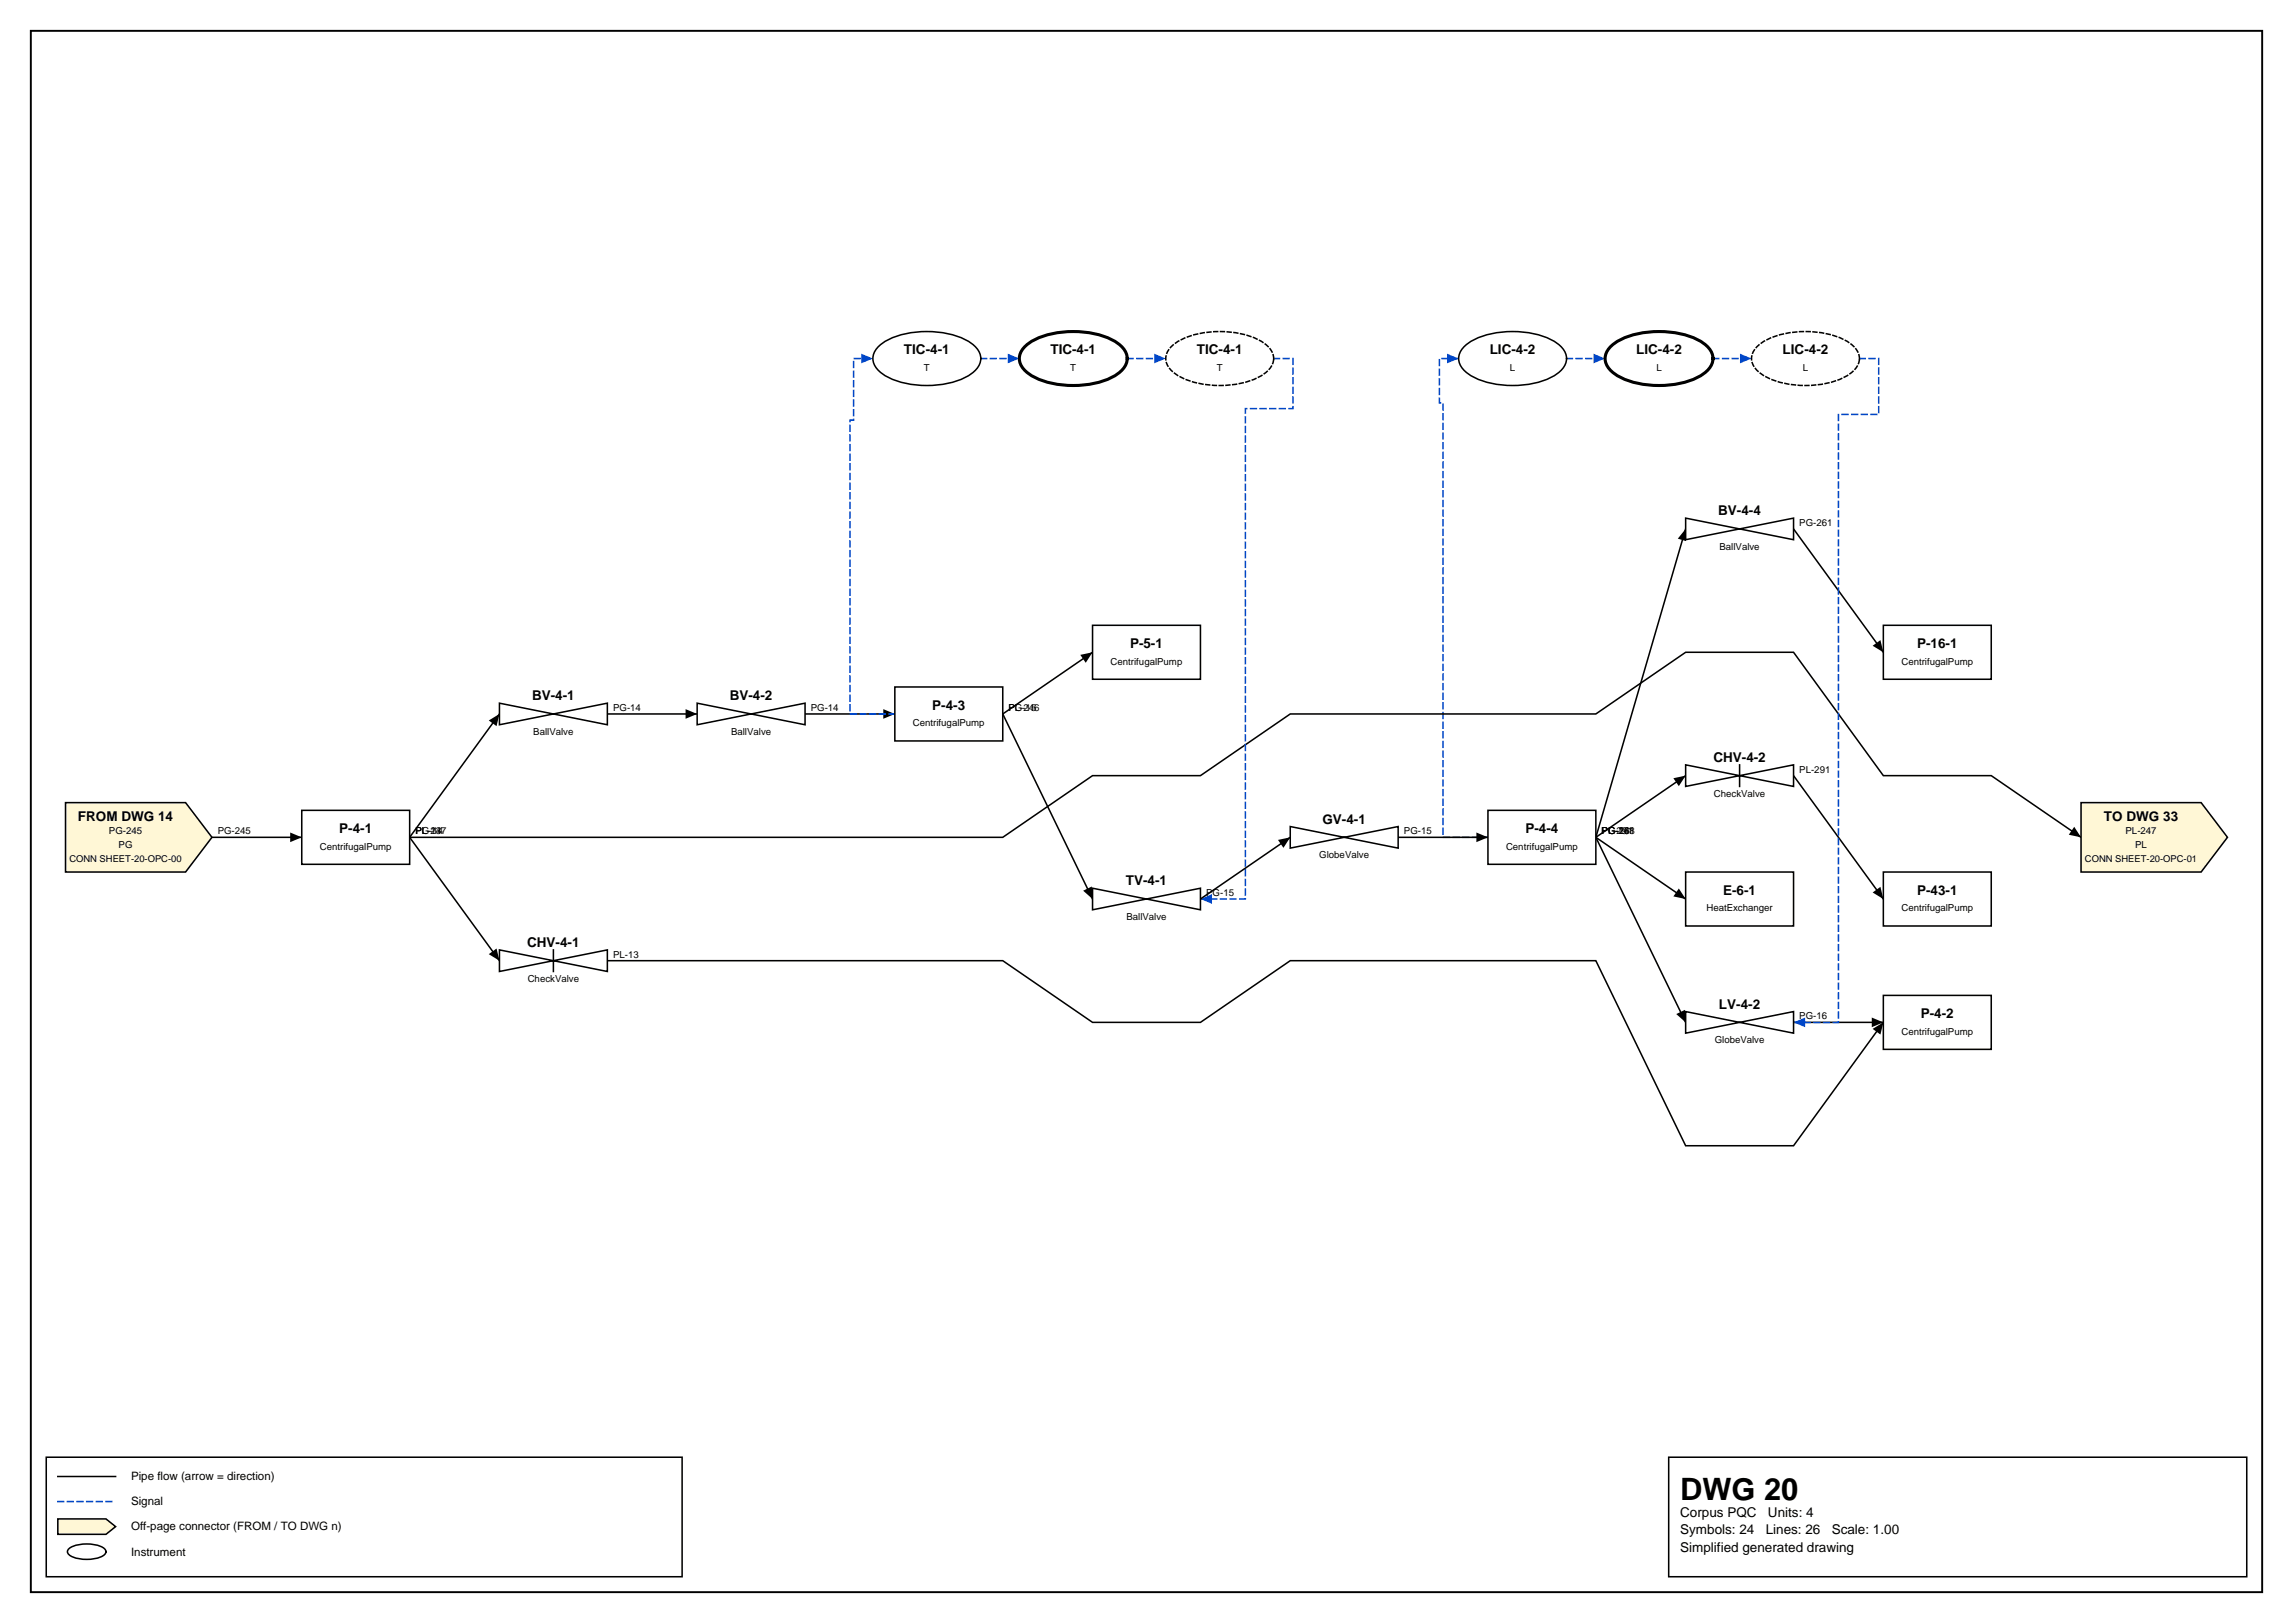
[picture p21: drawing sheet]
<svg xmlns="http://www.w3.org/2000/svg" width="420mm" height="297mm" viewBox="0 0 420 297" stroke-linecap="round" stroke-linejoin="round" font-family="sans-serif">
<defs><g id="words">
<text font-size="5.6" x="307.6" y="274.5">DWG 20</text>
<g font-size="2.5">
<text x="165.5" y="64.8">TIC-4-1</text>
<text x="192.3" y="64.8">TIC-4-1</text>
<text x="219.1" y="64.8">TIC-4-1</text>
<text x="272.7" y="64.8">LIC-4-2</text>
<text x="299.6" y="64.8">LIC-4-2</text>
<text x="326.4" y="64.8">LIC-4-2</text>
<text x="314.6" y="94.3">BV-4-4</text>
<text x="206.9" y="118.6">P-5-1</text>
<text x="351" y="118.6">P-16-1</text>
<text x="97.4" y="128.2">BV-4-1</text>
<text x="133.6" y="128.2">BV-4-2</text>
<text x="170.7" y="129.9">P-4-3</text>
<text x="313.7" y="139.5">CHV-4-2</text>
<text x="14.3" y="150.3">FROM DWG 14</text>
<text x="62.1" y="152.5">P-4-1</text>
<text x="242.1" y="150.7">GV-4-1</text>
<text x="279.3" y="152.5">P-4-4</text>
<text x="385.2" y="150.3">TO DWG 33</text>
<text x="206.1" y="162">TV-4-1</text>
<text x="315.5" y="163.8">E-6-1</text>
<text x="351" y="163.8">P-43-1</text>
<text x="96.5" y="173.3">CHV-4-1</text>
<text x="314.7" y="184.6">LV-4-2</text>
<text x="351.7" y="186.3">P-4-2</text>
<text x="307.6" y="277.6">Corpus PQC</text>
<text x="307.6" y="280.8">Symbols: 24</text>
<text x="323.3" y="280.8">Lines: 26</text>
<text x="323.7" y="277.6">Units: 4</text>
<text x="335.3" y="280.8">Scale: 1.00</text>
<text x="307.6" y="284">Simplified generated drawing</text>
</g>
<g font-size="2.1">
<text x="24" y="270.9">Pipe flow (arrow = direction)</text>
<text x="24" y="275.5">Signal</text>
<text x="24" y="280.1">Off-page connector (FROM / TO DWG n)</text>
<text x="24" y="284.7">Instrument</text>
</g>
<g font-size="1.8">
<text x="169.1" y="67.9">T</text>
<text x="196" y="67.9">T</text>
<text x="222.8" y="67.9">T</text>
<text x="276.4" y="67.9">L</text>
<text x="303.3" y="67.9">L</text>
<text x="330.1" y="67.9">L</text>
<text x="314.8" y="100.6">BallValve</text>
<text x="329.4" y="96.3">PG-261</text>
<text x="203.3" y="121.6">CentrifugalPump</text>
<text x="348.1" y="121.6">CentrifugalPump</text>
<text x="112.3" y="130.1">PG-14</text>
<text x="148.4" y="130.1">PG-14</text>
<text x="184.6" y="130.1">PG-15</text>
<text x="185.8" y="130.1">L-246</text>
<text x="97.6" y="134.5">BallValve</text>
<text x="133.8" y="134.5">BallValve</text>
<text x="167.1" y="132.9">CentrifugalPump</text>
<text x="329.4" y="141.4">PL-291</text>
<text x="313.8" y="145.8">CheckValve</text>
<text x="19.9" y="152.6">PG-245</text>
<text x="21.7" y="155.1">PG</text>
<text x="39.9" y="152.7">PG-245</text>
<text x="58.6" y="155.5">CentrifugalPump</text>
<text x="76.1" y="152.7">PL-247</text>
<text x="76.1" y="152.7">PL-13</text>
<text x="77.2" y="152.7">G-14</text>
<text x="257" y="152.7">PG-15</text>
<text x="275.7" y="155.5">CentrifugalPump</text>
<text x="293.2" y="152.7">PG-261</text>
<text x="293.2" y="152.7">PG-16</text>
<text x="294.4" y="152.7">L-291</text>
<text x="296.4" y="152.7">248</text>
<text x="389.1" y="152.6">PL-247</text>
<text x="390.9" y="155.1">PL</text>
<text x="241.5" y="157.1">GlobeValve</text>
<text x="220.8" y="164">PG-15</text>
<text x="312.4" y="166.8">HeatExchanger</text>
<text x="348.1" y="166.8">CentrifugalPump</text>
<text x="206.2" y="168.4">BallValve</text>
<text x="96.6" y="179.7">CheckValve</text>
<text x="112.3" y="175.3">PL-13</text>
<text x="313.9" y="190.9">GlobeValve</text>
<text x="329.4" y="186.6">PG-16</text>
<text x="348.1" y="189.4">CentrifugalPump</text>
</g>
<g font-size="1.7">
<text x="12.7" y="157.7">CONN SHEET-20-OPC-00</text>
<text x="381.7" y="157.7">CONN SHEET-20-OPC-01</text>
</g>
</g></defs>
<path d="M5.6 5.6h408.6v285.8h-408.6z" fill="none" stroke="#000" stroke-width=".35"/>
<path d="M8.5 266.7h116.4v21.9h-116.4zM10.6 270.2h10.6M305.5 266.7h105.8v21.9h-105.8z" fill="none" stroke="#000" stroke-width=".28"/>
<path d="M10.6 274.8h10.6" fill="none" stroke="#0046c8" stroke-width=".28" stroke-dasharray="1.1 .7"/>
<path d="M10.6 278h8.8l1.8 1.4-1.8 1.4h-8.8z" fill="#fff7d6" stroke="#000" stroke-width=".28"/>
<path d="M308.6 96.8l-16.4 56.4M328.4 96.8l16.4 22.6M292.2 153.2l16.4 33.9M292.2 153.2l16.4 11.3M308.6 142l-16.4 11.2M328.4 142l16.4 22.5M12.7 283.4a6.7 6.7 0 0 1 6.3 0 .72 .72 0 0 1 0 1.2 6.7 6.7 0 0 1-6.3 0 .72 .72 0 0 1 0-1.2z" fill="none" stroke="#000" stroke-width=".28"/>
<path d="M308.6 96.8l.3 2.3-1.7-.5zM342.8 118.2l1.5-1 .5 2.2zM306.4 142.4l2.2-.4-1.2 1.9zM307.4 162.6l1.2 1.9-2.2-.4zM342.8 163.3l1.5-1 .5 2.2zM306.9 185.6l1.6-.8 .1 2.3z" fill="#000"/>
<path d="M272.4 153.2h-8.2v-79.5h-.7v-8.1h3.6" fill="none" stroke="#0046c8" stroke-width=".28" stroke-dasharray="1.1 .7"/>
<path d="M264.9 64.7l2.2 .9-2.2 .9z" fill="#0046c8"/>
<path d="M91.4 130.7l-16.4 22.5M38.8 153.2h16.4M75 153.2h108.6l16.4-11.2h19.8l16.4-11.3h56l16.4-11.3h19.8l16.4 22.6h19.8l16.4 11.2M75 153.2l16.4 22.6M256 153.2h16.4" fill="none" stroke="#000" stroke-width=".28"/>
<path d="M89.5 131.9l1.9-1.2-.5 2.2zM53.1 152.4l2.1 .8-2.1 .9zM270.3 152.4l2.1 .8-2.1 .9zM379.8 151.3l1.2 1.9-2.2-.4zM89.5 174.6l1.4-1 .5 2.2z" fill="#000"/>
<path d="M233.2 65.6h3.5v9.2h-8.7v89.7h-8.2" fill="none" stroke="#0046c8" stroke-width=".28" stroke-dasharray="1.1 .7"/>
<path d="M219.8 164.5l2.1-.8v1.7z" fill="#0046c8"/>
<path d="M206.4 65.6h7" fill="none" stroke="#0046c8" stroke-width=".28" stroke-dasharray="1.1 .7"/>
<path d="M211.3 64.7l2.1 .9-2.1 .9z" fill="#0046c8"/>
<path d="M111.2 130.7h16.4M236.2 153.2l-16.4 11.3M328.4 187.1h16.4" fill="none" stroke="#000" stroke-width=".28"/>
<path d="M125.5 129.8l2.1 .9-2.1 .9zM234 153.7l2.2-.5-1.2 2zM342.7 186.2l2.1 .9-2.1 .9z" fill="#000"/>
<path d="M286.8 65.6h7.1" fill="none" stroke="#0046c8" stroke-width=".28" stroke-dasharray="1.1 .7"/>
<path d="M291.7 64.7l2.2 .9-2.2 .9z" fill="#0046c8"/>
<path d="M313.6 65.6h7.1" fill="none" stroke="#0046c8" stroke-width=".28" stroke-dasharray="1.1 .7"/>
<path d="M318.6 64.7l2.1 .9-2.1 .9z" fill="#0046c8"/>
<path d="M147.4 130.7h16.4" fill="none" stroke="#000" stroke-width=".28"/>
<path d="M161.7 129.8l2.1 .9-2.1 .9z" fill="#000"/>
<path d="M179.6 65.6h7" fill="none" stroke="#0046c8" stroke-width=".28" stroke-dasharray="1.1 .7"/>
<path d="M184.5 64.7l2.1 .9-2.1 .9z" fill="#0046c8"/>
<path d="M111.2 175.8h72.4l16.4 11.3h19.8l16.4-11.3h56l16.4 33.9h19.8l16.4-22.6" fill="none" stroke="#000" stroke-width=".28"/>
<path d="M342.8 188.3l2-1.2-.5 2.2z" fill="#000"/>
<path d="M340.4 65.6h3.6v10.2h-7.4v111.3h-8.2" fill="none" stroke="#0046c8" stroke-width=".28" stroke-dasharray="1.1 .7"/>
<path d="M328.4 187.1l2.1-.9v1.8z" fill="#0046c8"/>
<path d="M183.6 130.7l16.4 33.8" fill="none" stroke="#000" stroke-width=".28"/>
<path d="M198.3 163l1.6-.8 .1 2.3z" fill="#000"/>
<path d="M163.8 130.7h-8.2v-53.8h.7v-11.3h3.5" fill="none" stroke="#0046c8" stroke-width=".28" stroke-dasharray="1.1 .7"/>
<path d="M157.7 64.7l2.1 .9-2.1 .9z" fill="#0046c8"/>
<path d="M200 119.4l-16.4 11.3" fill="none" stroke="#000" stroke-width=".28"/>
<path d="M197.8 119.9l2.2-.5-1.2 1.9z" fill="#000"/>
<g fill="#fff">
<path d="M308.6 91.9h19.8v9.8h-19.8z"/>
<path d="M308.6 137h19.8v9.9h-19.8z"/>
</g>
<g fill="#fff" stroke="#000" stroke-width=".28">
<path d="M308.6 94.8l19.8 4v-4l-19.8 4z"/>
<path d="M308.6 140l19.8 3.9v-3.9l-19.8 3.9z"/>
</g>
<path d="M318.5 140v3.9" fill="none" stroke="#000" stroke-width=".28"/>
<g fill="#fff" stroke="#000" stroke-width=".28">
<path d="M344.8 159.6h19.8v9.9h-19.8z"/>
<path d="M272.4 148.3h19.8v9.9h-19.8z"/>
</g>
<path d="M12 146.9h22l4.8 6.3-4.8 6.4h-22z" fill="#fff7d6" stroke="#000" stroke-width=".28"/>
<g fill="#fff">
<path d="M236.2 148.3h19.8v9.9h-19.8z"/>
<path d="M200 159.6h19.8v9.9h-19.8z"/>
<path d="M308.6 182.2h19.8v9.9h-19.8z"/>
</g>
<g fill="#fff" stroke="#000" stroke-width=".28">
<path d="M236.2 151.3l19.8 3.9v-3.9l-19.8 3.9z"/>
<path d="M55.2 148.3h19.8v9.9h-19.8z"/>
<path d="M344.8 114.4h19.8v9.9h-19.8z"/>
<path d="M200 162.6l19.8 3.9v-3.9l-19.8 3.9z"/>
<path d="M308.6 185.1l19.8 4v-4l-19.8 4z"/>
<path d="M344.8 182.2h19.8v9.9h-19.8z"/>
</g>
<path d="M214.3 63.5a12.8 12.8 0 0 1 9-2.8 12.8 12.8 0 0 1 9 2.8 2.96 2.96 0 0 1-.7 4.8 15.5 15.5 0 0 1-11.1 2 10.7 10.7 0 0 1-6.2-2.6 2.82 2.82 0 0 1 0-4.2z" fill="#fff" stroke="#000" stroke-width=".28" stroke-dasharray=".7 .5"/>
<path d="M187.5 63.5a12.8 12.8 0 0 1 9-2.8 12.8 12.8 0 0 1 9 2.8 2.96 2.96 0 0 1-.7 4.8 15.5 15.5 0 0 1-11.2 2 10.7 10.7 0 0 1-6.1-2.6 2.82 2.82 0 0 1 0-4.2z" fill="#fff" stroke="#000" stroke-width=".56"/>
<path d="M381 146.9h22l4.8 6.3-4.8 6.4h-22z" fill="#fff7d6" stroke="#000" stroke-width=".28"/>
<g fill="#fff">
<path d="M91.4 125.7h19.8v9.9h-19.8z"/>
<path d="M127.6 125.7h19.8v9.9h-19.8z"/>
<path d="M91.4 170.9h19.8v9.9h-19.8z"/>
</g>
<g fill="#fff" stroke="#000" stroke-width=".28">
<path d="M91.4 128.7l19.8 3.9v-3.9l-19.8 3.9z"/>
<path d="M308.6 159.6h19.8v9.9h-19.8z"/>
<path d="M268 63.5a12.8 12.8 0 0 1 8.9-2.8 12.8 12.8 0 0 1 9 2.8 2.96 2.96 0 0 1-.7 4.8 15.5 15.5 0 0 1-11.1 2 10.7 10.7 0 0 1-6.1-2.6 2.82 2.82 0 0 1 0-4.2z"/>
<path d="M127.6 128.7l19.8 3.9v-3.9l-19.8 3.9z"/>
<path d="M160.7 63.5a12.8 12.8 0 0 1 9-2.8 12.8 12.8 0 0 1 8.9 2.8 2.96 2.96 0 0 1-.6 4.8 15.5 15.5 0 0 1-11.2 2 10.7 10.7 0 0 1-6.1-2.6 2.82 2.82 0 0 1 0-4.2z"/>
<path d="M91.4 173.8l19.8 4v-4l-19.8 4z"/>
</g>
<path d="M294.8 63.5a12.8 12.8 0 0 1 8.9-2.8 12.8 12.8 0 0 1 9 2.8 2.96 2.96 0 0 1-.7 4.8 15.5 15.5 0 0 1-11.1 2 10.7 10.7 0 0 1-6.1-2.6 2.82 2.82 0 0 1 0-4.2z" fill="#fff" stroke="#000" stroke-width=".56"/>
<path d="M101.3 173.8v4" fill="none" stroke="#000" stroke-width=".28"/>
<path d="M321.6 63.5a12.8 12.8 0 0 1 9-2.8 12.8 12.8 0 0 1 8.9 2.8 2.96 2.96 0 0 1-.7 4.8 15.5 15.5 0 0 1-11.1 2 10.7 10.7 0 0 1-6.1-2.6 2.82 2.82 0 0 1 0-4.2z" fill="#fff" stroke="#000" stroke-width=".28" stroke-dasharray=".7 .5"/>
<g fill="#fff" stroke="#000" stroke-width=".28">
<path d="M200 114.4h19.8v9.9h-19.8z"/>
<path d="M163.8 125.7h19.8v9.9h-19.8z"/>
</g>
<use href="#words"/>
</svg>
